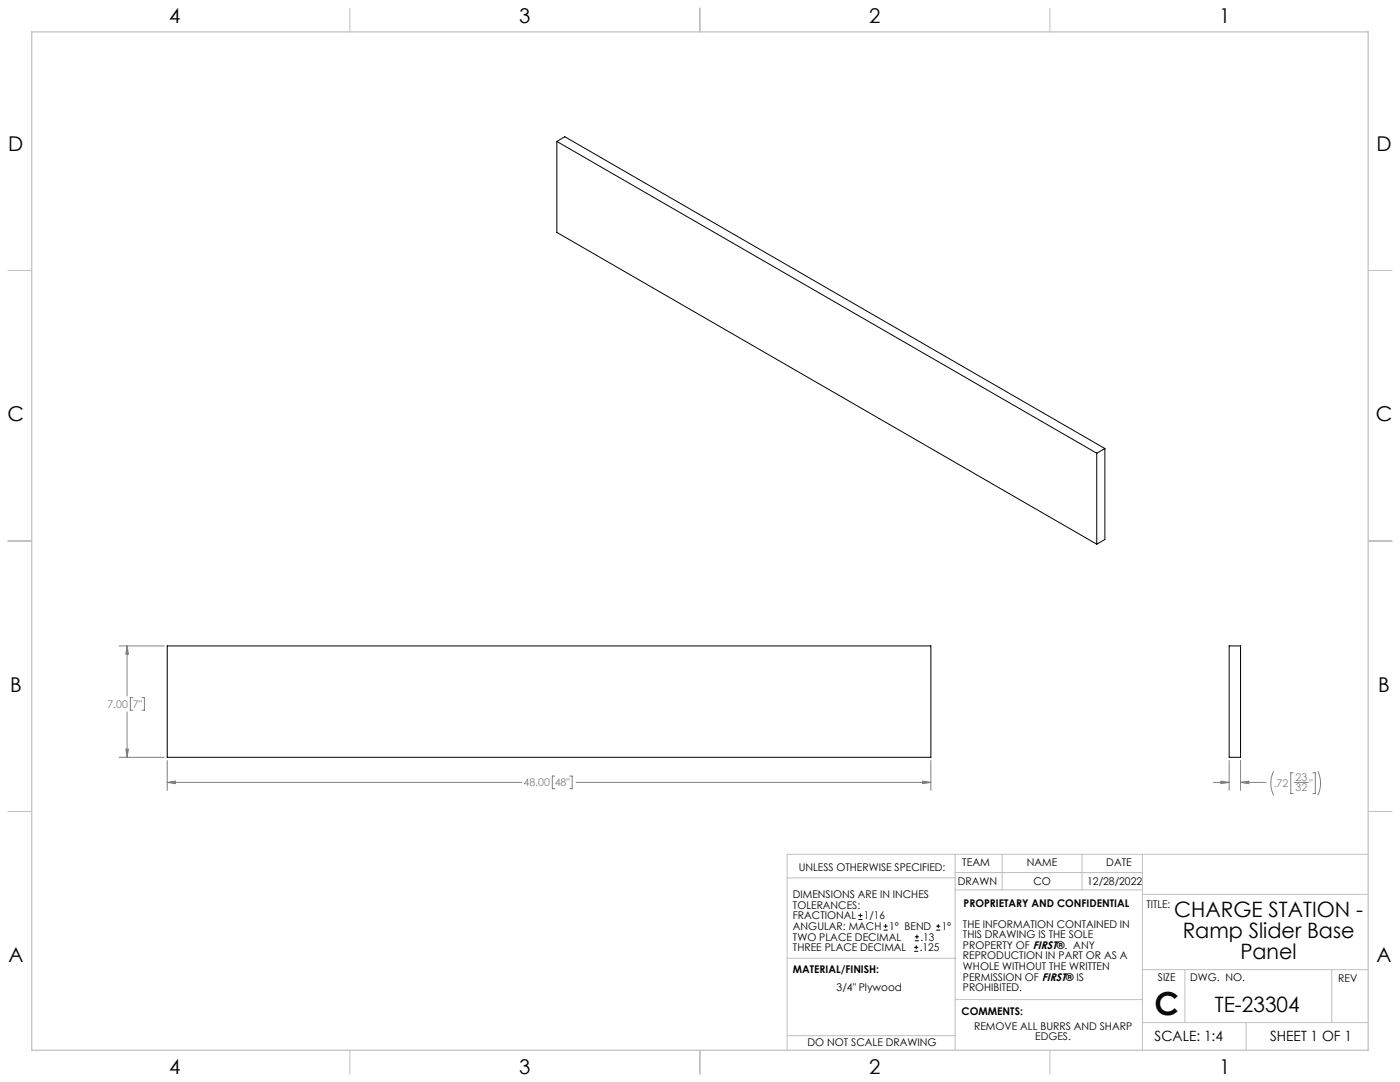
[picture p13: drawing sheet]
<svg xmlns="http://www.w3.org/2000/svg" width="559mm" height="432mm" viewBox="0 0 559 432" stroke-linecap="round" stroke-linejoin="round" font-family="sans-serif">
<defs><g id="words">
<text font-size="12.7" x="460.9" y="405.2">C</text>
<g font-size="8.5">
<text x="468.7" y="365.9">CHARGE STATION -</text>
<text x="472.1" y="374.3">Ramp Slider Base</text>
<text x="495.1" y="382.8">Panel</text>
<text x="484.9" y="404">TE-23304</text>
</g>
<g font-size="8.1">
<text x="67.6" y="9.3">4</text>
<text x="207.3" y="9.3">3</text>
<text x="347" y="9.3">2</text>
<text x="486.7" y="9.3">1</text>
<text x="3.3" y="60.1">D</text>
<text x="549.4" y="60.1">D</text>
<text x="3" y="168">C</text>
<text x="549.1" y="168">C</text>
<text x="4" y="276">B</text>
<text x="550.1" y="276">B</text>
<text x="3.3" y="383.9">A</text>
<text x="549.4" y="383.9">A</text>
<text x="67.6" y="428.4">4</text>
<text x="207.3" y="428.4">3</text>
<text x="347" y="428.4">2</text>
<text x="486.7" y="428.4">1</text>
</g>
<g font-size="5.6">
<text x="460.9" y="415.2">SCALE: 1:4</text>
<text x="507" y="415.2">SHEET 1 OF 1</text>
</g>
<g font-size="4.2" fill="#808080">
<text x="42.9" y="282.5">7.00</text>
<text x="53" y="282.5">7&quot;</text>
<text x="517.1" y="311.6">23</text>
<text x="208.9" y="313.8">48.00</text>
<text x="221.4" y="313.8">48&quot;</text>
<text x="508.4" y="313.9">.72</text>
<text x="517.1" y="315.8">32</text>
<text x="522.7" y="313.9">&quot;</text>
</g>
<g font-size="4.2">
<text x="318.8" y="347.7">UNLESS OTHERWISE SPECIFIED:</text>
<text x="384.1" y="345.5">TEAM</text>
<text x="409.9" y="345.7">NAME</text>
<text x="441.6" y="345.7">DATE</text>
<text x="382.3" y="353.3">DRAWN</text>
<text x="412.5" y="353.3">CO</text>
<text x="433.9" y="353.3">12/28/2022</text>
<text x="316.5" y="358.5">DIMENSIONS ARE IN INCHES</text>
<text x="316.5" y="362.7">TOLERANCES:</text>
<text x="384.6" y="361.9">PROPRIETARY AND CONFIDENTIAL</text>
<text x="457.6" y="362.3">TITLE:</text>
<text x="316.5" y="371.2">ANGULAR: MACH</text>
<text x="316.5" y="366.9">FRACTIONAL</text>
<text x="344.8" y="366.9">1/16</text>
<text x="354.9" y="371.2">1° BEND</text>
<text x="375.9" y="371.2">1°</text>
<text x="384.4" y="370.2">THE INFORMATION CONTAINED IN</text>
<text x="316.5" y="375.4">TWO PLACE DECIMAL</text>
<text x="367.4" y="375.4">.13</text>
<text x="384.4" y="374.4">THIS DRAWING IS THE SOLE</text>
<text x="316.5" y="379.6">THREE PLACE DECIMAL</text>
<text x="367.1" y="379.6">.125</text>
<text x="384.4" y="378.6">PROPERTY OF FIRST®. ANY</text>
<text x="384.4" y="382.9">REPRODUCTION IN PART OR AS A</text>
<text x="316.5" y="388.4">MATERIAL/FINISH:</text>
<text x="384.4" y="387.1">WHOLE WITHOUT THE WRITTEN</text>
<text x="333.9" y="395.6">3/4&quot; Plywood</text>
<text x="384.4" y="391.3">PERMISSION OF FIRST® IS</text>
<text x="384.4" y="395.6">PROHIBITED.</text>
<text x="462.2" y="391.3">SIZE</text>
<text x="475.1" y="391.3">DWG. NO.</text>
<text x="534.1" y="391.8">REV</text>
<text x="383.8" y="405.1">COMMENTS:</text>
<text x="388.8" y="410.9">REMOVE ALL BURRS AND SHARP</text>
<text x="322.3" y="417.6">DO NOT SCALE DRAWING</text>
<text x="413.2" y="415.2">EDGES.</text>
</g>
</g></defs>
<g fill="none" stroke="#c0c0c0" stroke-width=".4">
<path d="M139.7 3.2v9.5M279.4 3.2v9.5M419.1 3.2v9.5M3.1 107.9h9.6M546.1 107.9h9.5M3.1 215.9h9.6M546.1 215.9h9.5M3.1 323.8h9.6M546.1 323.8h9.5M314.2 350.3h67M381.2 340.9v78.2M381.2 355.1h74.8"/>
<path d="M381.2 348.2h74.8M400 340.9v14.2M431.9 340.9v14.2M456 340.9v78.2M456 356.9h90.1M546.1 340.9h-231.9v78.2M314.2 382.4h67.2M381.2 398.9h74.8M456 387h90.1M472.9 387v21.1M531.6 387v21.1M139.7 419.1v9.6"/>
<path d="M279.4 419.1v9.6M314.2 413.3h67M419.1 419.1v9.6M456 408.1h90.1M497.4 408.1v11"/>
</g>
<path d="M12.7 12.7h533.4v406.4h-533.4z" fill="none" stroke="#c0c0c0" stroke-width=".5"/>
<path d="M222.2 56.4l215.6 124.5M222.2 56.4l3.3-1.8 215.5 124.4M222.2 56.4v36.3l215.6 124.5M441 179l-3.2 1.9M441 179v36.3l-3.2 1.9M437.8 180.9v36.3M66.7 257.8h304.8v44.4h-304.8zM490.6 257.8h4.6v44.4h-4.6z" fill="none" stroke="#000" stroke-width=".4"/>
<g fill="none" stroke="#808080" stroke-width=".4">
<path d="M47.6 257.8h17.9M50.7 257.8v19.9M50.7 257.8l.6 3.3h-1.1zM53 278.4h-1v5h1M56.7 278.4h.9v5h-.9M50.2 298.9h1.1l-.6 3.3zM50.7 284.1v18.1M47.6 302.2h17.9M66.7 303.5v11.9M66.7 312.2h141.6M66.7 312.2l3.3-.5v1zM221.4 309.7h-.9v5h.9"/>
<path d="M227.4 309.7h1v5h-1M230 312.2h141.5M368.2 311.7l3.3 .5-3.3 .5zM371.5 303.5v11.9M484.3 312.2h6.3M487.3 311.7l3.3 .5-3.3 .5zM490.6 303.5v11.9M495.2 312.2h10.2M495.2 303.5v11.9M495.2 312.2l3.3-.5v1zM508.4 307.8a10.7 10.7 0 0 0 0 9.6M516.1 308.4h-.9v8.3h.9"/>
<path d="M516.6 312.2h5.7M524 308.4h1v8.3h-1M526 307.8a10.7 10.7 0 0 1 0 9.6"/>
</g>
<path d="M66.7 312.2l3.3-.5v1zM368.2 311.7l3.3 .5-3.3 .5zM50.7 257.8l.6 3.3h-1.1zM50.2 298.9h1.1l-.6 3.3zM487.3 311.7l3.3 .5-3.3 .5zM495.2 312.2l3.3-.5v1z" fill="#808080"/>
<g fill="none" stroke="#000" stroke-width=".4">
<path d="M342.6 367h1.6M342.6 365.4h1.6M343.4 364.6v1.5M352.7 371.2h1.6M352.7 369.6h1.6M353.5 368.8v1.6M364.9 379.7h1.6M364.9 378.1h1.6M365.2 375.4h1.6M365.2 373.8h1.6M365.7 377.3v1.5M366 373v1.6"/>
<path d="M373.7 371.2h1.6M373.7 369.6h1.6M374.5 368.8v1.6"/>
</g>
<use href="#words"/>
</svg>
